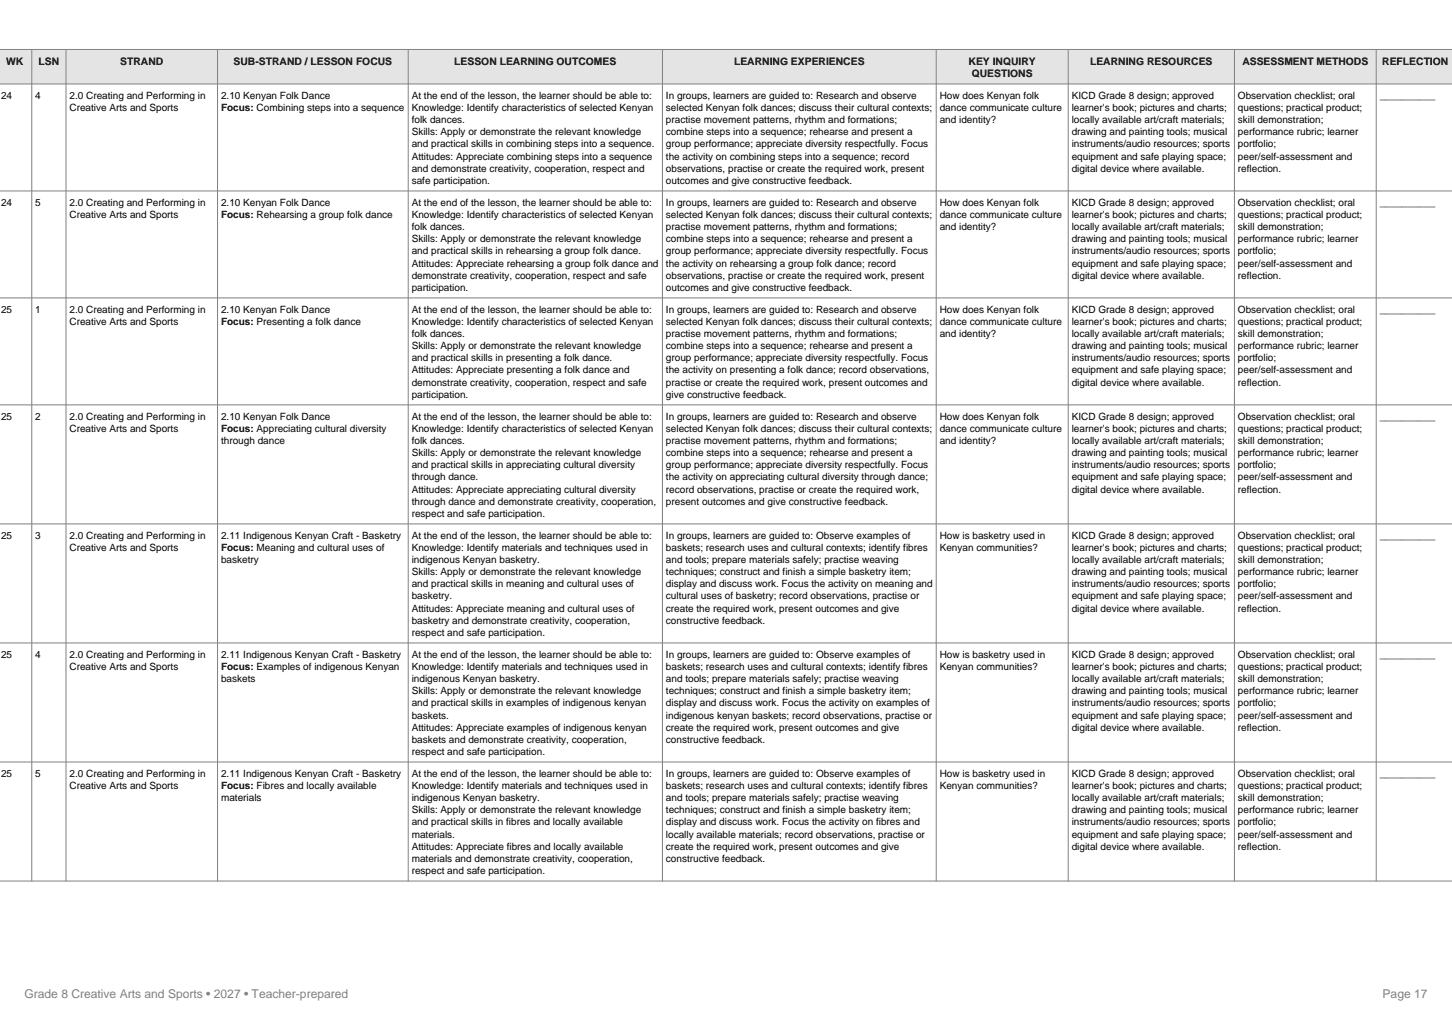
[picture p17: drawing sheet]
<svg xmlns="http://www.w3.org/2000/svg" width="297mm" height="210mm" viewBox="0 0 297 210" stroke-linecap="round" stroke-linejoin="round" font-family="sans-serif">
<defs><g id="words">
<g font-size="2.5" fill="#808080">
<text x="5" y="204">Grade 8 Creative Arts and Sports • 2027 • Teacher-prepared</text>
<text x="282.8" y="204">Page 17</text>
</g>
<g font-size="2.1">
<text x="1.2" y="13.3">WK</text>
<text x="7.9" y="13.3">LSN</text>
<text x="24.6" y="13.3">STRAND</text>
<text x="47.8" y="13.3">SUB-STRAND / LESSON FOCUS</text>
<text x="92.9" y="13.3">LESSON LEARNING OUTCOMES</text>
<text x="150.2" y="13.3">LEARNING EXPERIENCES</text>
<text x="198.1" y="13.3">KEY INQUIRY</text>
<text x="198.8" y="15.8">QUESTIONS</text>
<text x="223" y="13.3">LEARNING RESOURCES</text>
<text x="254.1" y="13.3">ASSESSMENT METHODS</text>
<text x="282.7" y="13.3">REFLECTION</text>
</g>
<g font-size="2">
<text x=".2" y="20.3">24</text>
<text x="7.2" y="20.3">4</text>
<text x="14.2" y="20.3">2.0 Creating and Performing in</text>
<text x="14.2" y="22.7">Creative Arts and Sports</text>
<text x="45.2" y="20.3">2.10 Kenyan Folk Dance</text>
<text x="45.2" y="22.7">Focus: Combining steps into a sequence</text>
<text x="84.2" y="20.3">At the end of the lesson, the learner should be able to:</text>
<text x="84.2" y="22.7">Knowledge: Identify characteristics of selected Kenyan</text>
<text x="136.2" y="20.3">In groups, learners are guided to: Research and observe</text>
<text x="136.2" y="22.7">selected Kenyan folk dances; discuss their cultural contexts;</text>
<text x="192.2" y="20.3">How does Kenyan folk</text>
<text x="192.2" y="22.7">dance communicate culture</text>
<text x="219.2" y="20.3">KICD Grade 8 design; approved</text>
<text x="219.2" y="22.7">learner's book; pictures and charts;</text>
<text x="253.2" y="20.3">Observation checklist; oral</text>
<text x="253.2" y="22.7">questions; practical product;</text>
<text x="282.2" y="20.3">__________</text>
<text x="84.2" y="25.2">folk dances.</text>
<text x="84.2" y="27.7">Skills: Apply or demonstrate the relevant knowledge</text>
<text x="136.2" y="25.2">practise movement patterns, rhythm and formations;</text>
<text x="136.2" y="27.7">combine steps into a sequence; rehearse and present a</text>
<text x="192.2" y="25.2">and identity?</text>
<text x="219.2" y="25.2">locally available art/craft materials;</text>
<text x="219.2" y="27.7">drawing and painting tools; musical</text>
<text x="253.2" y="25.2">skill demonstration;</text>
<text x="253.2" y="27.7">performance rubric; learner</text>
<text x="84.2" y="30.2">and practical skills in combining steps into a sequence.</text>
<text x="84.2" y="32.6">Attitudes: Appreciate combining steps into a sequence</text>
<text x="84.2" y="35.1">and demonstrate creativity, cooperation, respect and</text>
<text x="136.2" y="30.2">group performance; appreciate diversity respectfully. Focus</text>
<text x="136.2" y="32.6">the activity on combining steps into a sequence; record</text>
<text x="136.2" y="35.1">observations, practise or create the required work, present</text>
<text x="219.2" y="30.2">instruments/audio resources; sports</text>
<text x="219.2" y="32.6">equipment and safe playing space;</text>
<text x="219.2" y="35.1">digital device where available.</text>
<text x="253.2" y="30.2">portfolio;</text>
<text x="253.2" y="32.6">peer/self-assessment and</text>
<text x="253.2" y="35.1">reflection.</text>
<text x="84.2" y="37.6">safe participation.</text>
<text x="136.2" y="37.6">outcomes and give constructive feedback.</text>
<text x=".2" y="42.1">24</text>
<text x="7.2" y="42.1">5</text>
<text x="14.2" y="42.1">2.0 Creating and Performing in</text>
<text x="14.2" y="44.6">Creative Arts and Sports</text>
<text x="45.2" y="42.1">2.10 Kenyan Folk Dance</text>
<text x="45.2" y="44.6">Focus: Rehearsing a group folk dance</text>
<text x="84.2" y="42.1">At the end of the lesson, the learner should be able to:</text>
<text x="84.2" y="44.6">Knowledge: Identify characteristics of selected Kenyan</text>
<text x="84.2" y="47.1">folk dances.</text>
<text x="136.2" y="42.1">In groups, learners are guided to: Research and observe</text>
<text x="136.2" y="44.6">selected Kenyan folk dances; discuss their cultural contexts;</text>
<text x="136.2" y="47.1">practise movement patterns, rhythm and formations;</text>
<text x="192.2" y="42.1">How does Kenyan folk</text>
<text x="192.2" y="44.6">dance communicate culture</text>
<text x="192.2" y="47.1">and identity?</text>
<text x="219.2" y="42.1">KICD Grade 8 design; approved</text>
<text x="219.2" y="44.6">learner's book; pictures and charts;</text>
<text x="219.2" y="47.1">locally available art/craft materials;</text>
<text x="253.2" y="42.1">Observation checklist; oral</text>
<text x="253.2" y="44.6">questions; practical product;</text>
<text x="253.2" y="47.1">skill demonstration;</text>
<text x="282.2" y="42.1">__________</text>
<text x="84.2" y="49.6">Skills: Apply or demonstrate the relevant knowledge</text>
<text x="84.2" y="52">and practical skills in rehearsing a group folk dance.</text>
<text x="136.2" y="49.6">combine steps into a sequence; rehearse and present a</text>
<text x="136.2" y="52">group performance; appreciate diversity respectfully. Focus</text>
<text x="219.2" y="49.6">drawing and painting tools; musical</text>
<text x="219.2" y="52">instruments/audio resources; sports</text>
<text x="253.2" y="49.6">performance rubric; learner</text>
<text x="253.2" y="52">portfolio;</text>
<text x="84.2" y="54.5">Attitudes: Appreciate rehearsing a group folk dance and</text>
<text x="84.2" y="57">demonstrate creativity, cooperation, respect and safe</text>
<text x="84.2" y="59.4">participation.</text>
<text x="136.2" y="54.5">the activity on rehearsing a group folk dance; record</text>
<text x="136.2" y="57">observations, practise or create the required work, present</text>
<text x="136.2" y="59.4">outcomes and give constructive feedback.</text>
<text x="219.2" y="54.5">equipment and safe playing space;</text>
<text x="219.2" y="57">digital device where available.</text>
<text x="253.2" y="54.5">peer/self-assessment and</text>
<text x="253.2" y="57">reflection.</text>
<text x=".2" y="64">25</text>
<text x="7.2" y="64">1</text>
<text x="14.2" y="64">2.0 Creating and Performing in</text>
<text x="45.2" y="64">2.10 Kenyan Folk Dance</text>
<text x="84.2" y="64">At the end of the lesson, the learner should be able to:</text>
<text x="136.2" y="64">In groups, learners are guided to: Research and observe</text>
<text x="192.2" y="64">How does Kenyan folk</text>
<text x="219.2" y="64">KICD Grade 8 design; approved</text>
<text x="253.2" y="64">Observation checklist; oral</text>
<text x="282.2" y="64">__________</text>
<text x="14.2" y="66.5">Creative Arts and Sports</text>
<text x="45.2" y="66.5">Focus: Presenting a folk dance</text>
<text x="84.2" y="66.5">Knowledge: Identify characteristics of selected Kenyan</text>
<text x="84.2" y="69">folk dances.</text>
<text x="84.2" y="71.4">Skills: Apply or demonstrate the relevant knowledge</text>
<text x="136.2" y="66.5">selected Kenyan folk dances; discuss their cultural contexts;</text>
<text x="136.2" y="69">practise movement patterns, rhythm and formations;</text>
<text x="136.2" y="71.4">combine steps into a sequence; rehearse and present a</text>
<text x="192.2" y="66.5">dance communicate culture</text>
<text x="192.2" y="69">and identity?</text>
<text x="219.2" y="66.5">learner's book; pictures and charts;</text>
<text x="219.2" y="69">locally available art/craft materials;</text>
<text x="219.2" y="71.4">drawing and painting tools; musical</text>
<text x="253.2" y="66.5">questions; practical product;</text>
<text x="253.2" y="69">skill demonstration;</text>
<text x="253.2" y="71.4">performance rubric; learner</text>
<text x="84.2" y="73.9">and practical skills in presenting a folk dance.</text>
<text x="84.2" y="76.4">Attitudes: Appreciate presenting a folk dance and</text>
<text x="136.2" y="73.9">group performance; appreciate diversity respectfully. Focus</text>
<text x="136.2" y="76.4">the activity on presenting a folk dance; record observations,</text>
<text x="219.2" y="73.9">instruments/audio resources; sports</text>
<text x="219.2" y="76.4">equipment and safe playing space;</text>
<text x="253.2" y="73.9">portfolio;</text>
<text x="253.2" y="76.4">peer/self-assessment and</text>
<text x="84.2" y="78.8">demonstrate creativity, cooperation, respect and safe</text>
<text x="84.2" y="81.3">participation.</text>
<text x="136.2" y="78.8">practise or create the required work, present outcomes and</text>
<text x="136.2" y="81.3">give constructive feedback.</text>
<text x="219.2" y="78.8">digital device where available.</text>
<text x="253.2" y="78.8">reflection.</text>
<text x=".2" y="85.9">25</text>
<text x="7.2" y="85.9">2</text>
<text x="14.2" y="85.9">2.0 Creating and Performing in</text>
<text x="14.2" y="88.4">Creative Arts and Sports</text>
<text x="45.2" y="85.9">2.10 Kenyan Folk Dance</text>
<text x="45.2" y="88.4">Focus: Appreciating cultural diversity</text>
<text x="84.2" y="85.9">At the end of the lesson, the learner should be able to:</text>
<text x="84.2" y="88.4">Knowledge: Identify characteristics of selected Kenyan</text>
<text x="136.2" y="85.9">In groups, learners are guided to: Research and observe</text>
<text x="136.2" y="88.4">selected Kenyan folk dances; discuss their cultural contexts;</text>
<text x="192.2" y="85.9">How does Kenyan folk</text>
<text x="192.2" y="88.4">dance communicate culture</text>
<text x="219.2" y="85.9">KICD Grade 8 design; approved</text>
<text x="219.2" y="88.4">learner's book; pictures and charts;</text>
<text x="253.2" y="85.9">Observation checklist; oral</text>
<text x="253.2" y="88.4">questions; practical product;</text>
<text x="282.2" y="85.9">__________</text>
<text x="45.2" y="90.8">through dance</text>
<text x="84.2" y="90.8">folk dances.</text>
<text x="84.2" y="93.3">Skills: Apply or demonstrate the relevant knowledge</text>
<text x="84.2" y="95.8">and practical skills in appreciating cultural diversity</text>
<text x="136.2" y="90.8">practise movement patterns, rhythm and formations;</text>
<text x="136.2" y="93.3">combine steps into a sequence; rehearse and present a</text>
<text x="136.2" y="95.8">group performance; appreciate diversity respectfully. Focus</text>
<text x="192.2" y="90.8">and identity?</text>
<text x="219.2" y="90.8">locally available art/craft materials;</text>
<text x="219.2" y="93.3">drawing and painting tools; musical</text>
<text x="219.2" y="95.8">instruments/audio resources; sports</text>
<text x="253.2" y="90.8">skill demonstration;</text>
<text x="253.2" y="93.3">performance rubric; learner</text>
<text x="253.2" y="95.8">portfolio;</text>
<text x="84.2" y="98.2">through dance.</text>
<text x="84.2" y="100.7">Attitudes: Appreciate appreciating cultural diversity</text>
<text x="136.2" y="98.2">the activity on appreciating cultural diversity through dance;</text>
<text x="136.2" y="100.7">record observations, practise or create the required work,</text>
<text x="219.2" y="98.2">equipment and safe playing space;</text>
<text x="219.2" y="100.7">digital device where available.</text>
<text x="253.2" y="98.2">peer/self-assessment and</text>
<text x="253.2" y="100.7">reflection.</text>
<text x="84.2" y="103.2">through dance and demonstrate creativity, cooperation,</text>
<text x="84.2" y="105.6">respect and safe participation.</text>
<text x="136.2" y="103.2">present outcomes and give constructive feedback.</text>
<text x=".2" y="110.2">25</text>
<text x="7.2" y="110.2">3</text>
<text x="14.2" y="110.2">2.0 Creating and Performing in</text>
<text x="14.2" y="112.7">Creative Arts and Sports</text>
<text x="45.2" y="110.2">2.11 Indigenous Kenyan Craft - Basketry</text>
<text x="45.2" y="112.7">Focus: Meaning and cultural uses of</text>
<text x="84.2" y="110.2">At the end of the lesson, the learner should be able to:</text>
<text x="84.2" y="112.7">Knowledge: Identify materials and techniques used in</text>
<text x="136.2" y="110.2">In groups, learners are guided to: Observe examples of</text>
<text x="136.2" y="112.7">baskets; research uses and cultural contexts; identify fibres</text>
<text x="192.2" y="110.2">How is basketry used in</text>
<text x="192.2" y="112.7">Kenyan communities?</text>
<text x="219.2" y="110.2">KICD Grade 8 design; approved</text>
<text x="219.2" y="112.7">learner's book; pictures and charts;</text>
<text x="253.2" y="110.2">Observation checklist; oral</text>
<text x="253.2" y="112.7">questions; practical product;</text>
<text x="282.2" y="110.2">__________</text>
<text x="45.2" y="115.2">basketry</text>
<text x="84.2" y="115.2">indigenous Kenyan basketry.</text>
<text x="84.2" y="117.6">Skills: Apply or demonstrate the relevant knowledge</text>
<text x="136.2" y="115.2">and tools; prepare materials safely; practise weaving</text>
<text x="136.2" y="117.6">techniques; construct and finish a simple basketry item;</text>
<text x="219.2" y="115.2">locally available art/craft materials;</text>
<text x="219.2" y="117.6">drawing and painting tools; musical</text>
<text x="253.2" y="115.2">skill demonstration;</text>
<text x="253.2" y="117.6">performance rubric; learner</text>
<text x="84.2" y="120.1">and practical skills in meaning and cultural uses of</text>
<text x="84.2" y="122.6">basketry.</text>
<text x="84.2" y="125.1">Attitudes: Appreciate meaning and cultural uses of</text>
<text x="136.2" y="120.1">display and discuss work. Focus the activity on meaning and</text>
<text x="136.2" y="122.6">cultural uses of basketry; record observations, practise or</text>
<text x="136.2" y="125.1">create the required work, present outcomes and give</text>
<text x="219.2" y="120.1">instruments/audio resources; sports</text>
<text x="219.2" y="122.6">equipment and safe playing space;</text>
<text x="219.2" y="125.1">digital device where available.</text>
<text x="253.2" y="120.1">portfolio;</text>
<text x="253.2" y="122.6">peer/self-assessment and</text>
<text x="253.2" y="125.1">reflection.</text>
<text x="84.2" y="127.5">basketry and demonstrate creativity, cooperation,</text>
<text x="84.2" y="130">respect and safe participation.</text>
<text x="136.2" y="127.5">constructive feedback.</text>
<text x=".2" y="134.6">25</text>
<text x="7.2" y="134.6">4</text>
<text x="14.2" y="134.6">2.0 Creating and Performing in</text>
<text x="14.2" y="137">Creative Arts and Sports</text>
<text x="45.2" y="134.6">2.11 Indigenous Kenyan Craft - Basketry</text>
<text x="45.2" y="137">Focus: Examples of indigenous Kenyan</text>
<text x="84.2" y="134.6">At the end of the lesson, the learner should be able to:</text>
<text x="84.2" y="137">Knowledge: Identify materials and techniques used in</text>
<text x="136.2" y="134.6">In groups, learners are guided to: Observe examples of</text>
<text x="136.2" y="137">baskets; research uses and cultural contexts; identify fibres</text>
<text x="192.2" y="134.6">How is basketry used in</text>
<text x="192.2" y="137">Kenyan communities?</text>
<text x="219.2" y="134.6">KICD Grade 8 design; approved</text>
<text x="219.2" y="137">learner's book; pictures and charts;</text>
<text x="253.2" y="134.6">Observation checklist; oral</text>
<text x="253.2" y="137">questions; practical product;</text>
<text x="282.2" y="134.6">__________</text>
<text x="45.2" y="139.5">baskets</text>
<text x="84.2" y="139.5">indigenous Kenyan basketry.</text>
<text x="84.2" y="142">Skills: Apply or demonstrate the relevant knowledge</text>
<text x="136.2" y="139.5">and tools; prepare materials safely; practise weaving</text>
<text x="136.2" y="142">techniques; construct and finish a simple basketry item;</text>
<text x="219.2" y="139.5">locally available art/craft materials;</text>
<text x="219.2" y="142">drawing and painting tools; musical</text>
<text x="253.2" y="139.5">skill demonstration;</text>
<text x="253.2" y="142">performance rubric; learner</text>
<text x="84.2" y="144.5">and practical skills in examples of indigenous kenyan</text>
<text x="84.2" y="146.9">baskets.</text>
<text x="84.2" y="149.4">Attitudes: Appreciate examples of indigenous kenyan</text>
<text x="136.2" y="144.5">display and discuss work. Focus the activity on examples of</text>
<text x="136.2" y="146.9">indigenous kenyan baskets; record observations, practise or</text>
<text x="136.2" y="149.4">create the required work, present outcomes and give</text>
<text x="219.2" y="144.5">instruments/audio resources; sports</text>
<text x="219.2" y="146.9">equipment and safe playing space;</text>
<text x="219.2" y="149.4">digital device where available.</text>
<text x="253.2" y="144.5">portfolio;</text>
<text x="253.2" y="146.9">peer/self-assessment and</text>
<text x="253.2" y="149.4">reflection.</text>
<text x="84.2" y="151.9">baskets and demonstrate creativity, cooperation,</text>
<text x="84.2" y="154.3">respect and safe participation.</text>
<text x="136.2" y="151.9">constructive feedback.</text>
<text x=".2" y="158.9">25</text>
<text x="7.2" y="158.9">5</text>
<text x="14.2" y="158.9">2.0 Creating and Performing in</text>
<text x="14.2" y="161.4">Creative Arts and Sports</text>
<text x="45.2" y="158.9">2.11 Indigenous Kenyan Craft - Basketry</text>
<text x="45.2" y="161.4">Focus: Fibres and locally available</text>
<text x="84.2" y="158.9">At the end of the lesson, the learner should be able to:</text>
<text x="84.2" y="161.4">Knowledge: Identify materials and techniques used in</text>
<text x="136.2" y="158.9">In groups, learners are guided to: Observe examples of</text>
<text x="136.2" y="161.4">baskets; research uses and cultural contexts; identify fibres</text>
<text x="192.2" y="158.9">How is basketry used in</text>
<text x="192.2" y="161.4">Kenyan communities?</text>
<text x="219.2" y="158.9">KICD Grade 8 design; approved</text>
<text x="219.2" y="161.4">learner's book; pictures and charts;</text>
<text x="253.2" y="158.9">Observation checklist; oral</text>
<text x="253.2" y="161.4">questions; practical product;</text>
<text x="282.2" y="158.9">__________</text>
<text x="45.2" y="163.9">materials</text>
<text x="84.2" y="163.9">indigenous Kenyan basketry.</text>
<text x="84.2" y="166.3">Skills: Apply or demonstrate the relevant knowledge</text>
<text x="136.2" y="163.9">and tools; prepare materials safely; practise weaving</text>
<text x="136.2" y="166.3">techniques; construct and finish a simple basketry item;</text>
<text x="219.2" y="163.9">locally available art/craft materials;</text>
<text x="219.2" y="166.3">drawing and painting tools; musical</text>
<text x="253.2" y="163.9">skill demonstration;</text>
<text x="253.2" y="166.3">performance rubric; learner</text>
<text x="84.2" y="168.8">and practical skills in fibres and locally available</text>
<text x="84.2" y="171.3">materials.</text>
<text x="84.2" y="173.7">Attitudes: Appreciate fibres and locally available</text>
<text x="136.2" y="168.8">display and discuss work. Focus the activity on fibres and</text>
<text x="136.2" y="171.3">locally available materials; record observations, practise or</text>
<text x="136.2" y="173.7">create the required work, present outcomes and give</text>
<text x="219.2" y="168.8">instruments/audio resources; sports</text>
<text x="219.2" y="171.3">equipment and safe playing space;</text>
<text x="219.2" y="173.7">digital device where available.</text>
<text x="253.2" y="168.8">portfolio;</text>
<text x="253.2" y="171.3">peer/self-assessment and</text>
<text x="253.2" y="173.7">reflection.</text>
<text x="84.2" y="176.2">materials and demonstrate creativity, cooperation,</text>
<text x="84.2" y="178.7">respect and safe participation.</text>
<text x="136.2" y="176.2">constructive feedback.</text>
</g>
</g></defs>
<path d="M-.1 10.1h297.2v7.1h-297.2z" fill-rule="evenodd" fill="#dce6f1"/>
<g fill="none" stroke="#808080" stroke-width=".2">
<path d="M0 10.1h297.1M0 17.2h297.1M6.5 10.1v170.1M13.5 10.1v170.1M44.5 10.1v170.1M83.5 10.1v170.1M135.5 10.1v170.1M191.5 10.1v170.1M218.5 10.1v170.1M252.5 10.1v170.1M281.5 10.1v170.1M0 39h297.1"/>
<path d="M0 60.9h297.1M0 82.8h297.1M0 107.1h297.1M0 131.5h297.1M0 155.8h297.1M0 180.2h297.1"/>
</g>
<use href="#words"/>
</svg>
